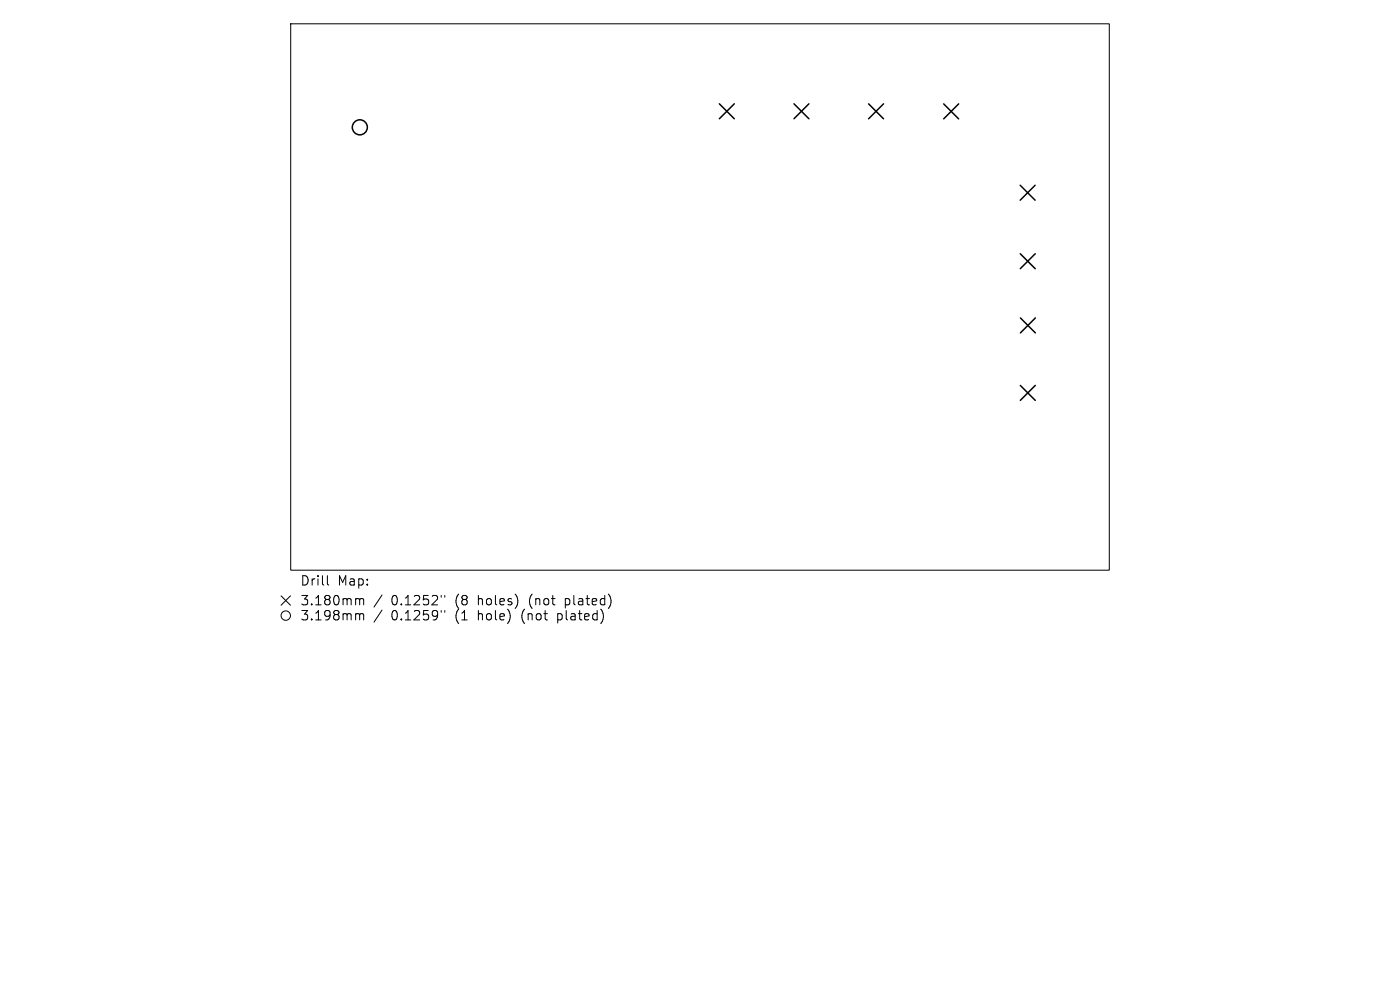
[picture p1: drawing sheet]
<svg xmlns="http://www.w3.org/2000/svg" width="297mm" height="210mm" viewBox="0 0 297 210" stroke-linecap="round" stroke-linejoin="round" font-family="sans-serif">
<defs><g id="words">
<g font-size="2.8">
<text x="63.6" y="124.5">Drill</text>
<text x="71.6" y="124.5">Map:</text>
<text x="63.6" y="128.7">3.180mm</text>
<text x="63.6" y="131.9">3.198mm</text>
<text x="83" y="128.7">0.1252&quot;</text>
<text x="83" y="131.9">0.1259&quot;</text>
<text x="96.7" y="128.7">(8</text>
<text x="96.7" y="131.9">(1</text>
<text x="101.7" y="128.7">holes)</text>
<text x="101.7" y="131.9">hole)</text>
<text x="111.1" y="131.9">(not</text>
<text x="112.7" y="128.7">(not</text>
<text x="118.9" y="131.9">plated)</text>
<text x="120.5" y="128.7">plated)</text>
</g>
</g></defs>
<g fill="none" stroke="#000" stroke-width=".21">
<path d="M61.7 5.1h173.6v115.9h-173.6zM59.6 126.4l2 2M61.6 126.4l-2 2M69.5 122.1v1.7l.2 .3M75.7 127h.3l.3 .3M75.7 130.2l.5 .1 .1 .2M76.3 127.3l.3-.3 .5 .1 .1 1.2M76.3 127.3v1M76.3 130.5v1M76.3 130.5l.3-.3 .5 .1 .1 1.2M81.1 126.2l-1.8 2.6M81.1 129.4l-1.8 2.6"/>
<path d="M93.6 126.3v.4M93.6 129.5v.4M94.4 126.3v.4M94.4 129.5v.4"/>
<circle cx="60.6" cy="130.6" r="1"/>
</g>
<g fill="none" stroke="#000" stroke-width=".32">
<path d="M152.6 22l3.2 3.2M155.8 22l-3.2 3.2M168.4 22l3.2 3.2M171.6 22l-3.2 3.2M184.3 22l3.1 3.2M187.4 22l-3.1 3.2M200.2 22l3.2 3.2M203.4 22l-3.2 3.2M216.4 39.3l3.2 3.2M219.6 39.3l-3.2 3.2M216.4 53.8l3.2 3.2M219.6 53.8l-3.2 3.2"/>
<path d="M216.5 67.4l3.1 3.2M219.6 67.4l-3.1 3.2M216.5 81.8l3.1 3.1M219.6 81.8l-3.1 3.1"/>
<circle cx="76.3" cy="27" r="1.6"/>
</g>
<use href="#words"/>
</svg>
